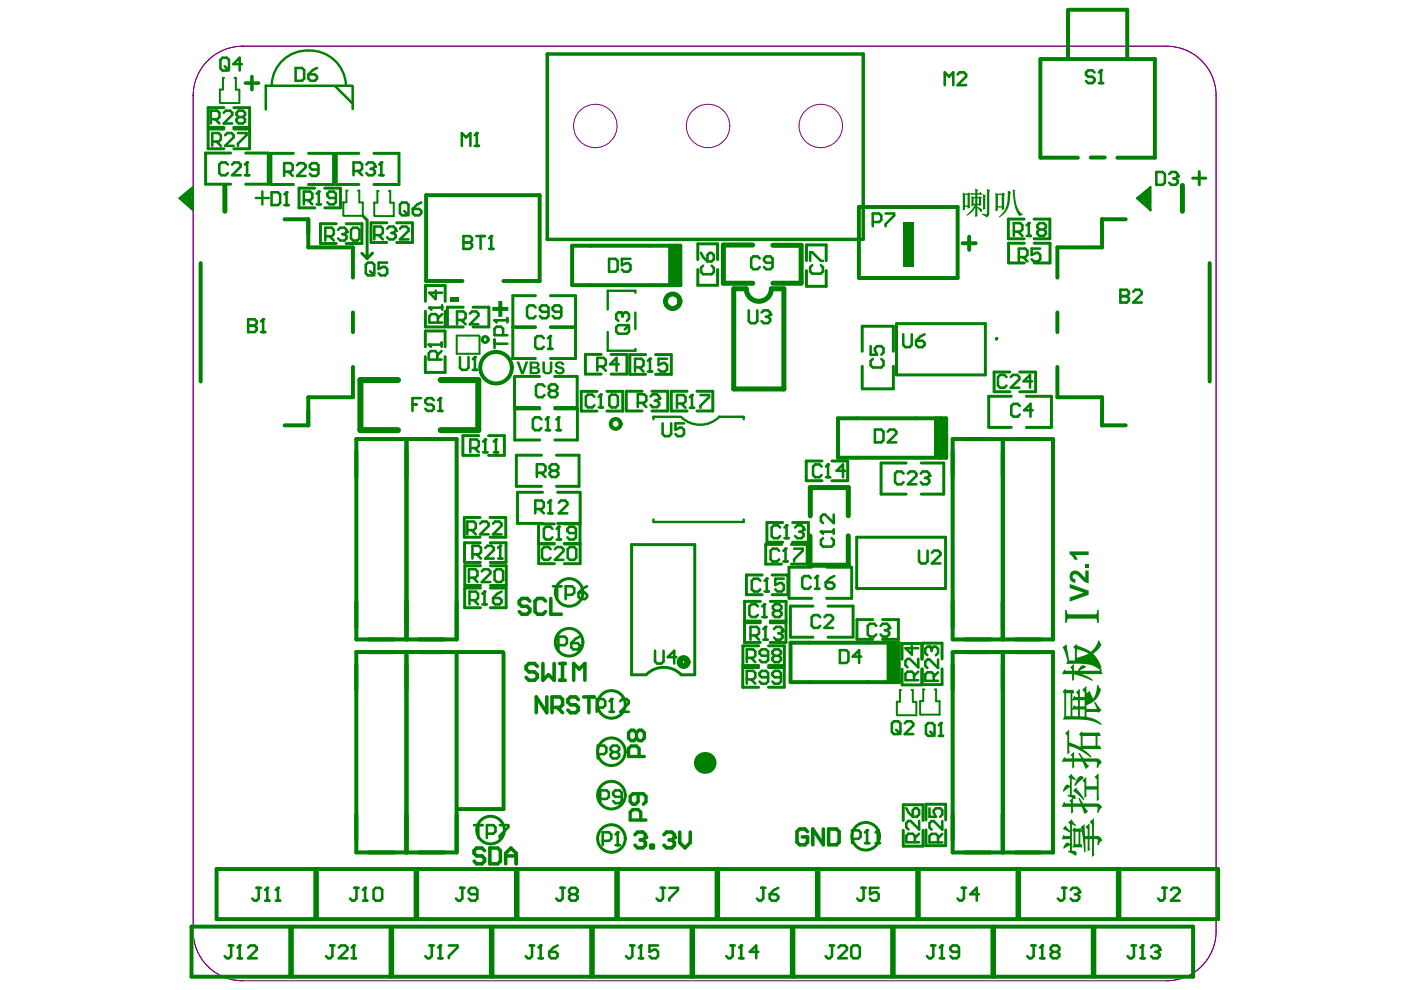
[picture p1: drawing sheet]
<svg xmlns="http://www.w3.org/2000/svg" width="297mm" height="210mm" viewBox="0 0 297 210" stroke-linecap="round" stroke-linejoin="round" font-family="sans-serif">
<g fill="none" stroke="#800080" stroke-width=".21">
<path d="M51.4 9.8a10.5 10.5 0 0 0-10.4 10.4M51.4 9.8h196a10.5 10.5 0 0 1 10.4 10.4v177.3a10.5 10.5 0 0 1-10.4 10.4h-196a10.5 10.5 0 0 1-10.4-10.4v-177.3M51.4 9.7v.1M40.8 20.2h.2"/>
<circle cx="126.2" cy="26.7" r="4.6"/>
<circle cx="150.1" cy="26.7" r="4.6"/>
<circle cx="174" cy="26.7" r="4.6"/>
</g>
<g fill="none" stroke="#008000" stroke-width=".42">
<path d="M49.7 16.5h.3v2.5h.7v2.9h-4l-.1-.2v-2.7h.7v-2.5h.2M38 42l2.9-2.4v5zM39.9 41.3l1 3.3M40 42.9l.9 1.7M40.9 41.9l-1.4 1.1M40.9 40.5l-2.2 1.8M40.9 40.1l-2.5 2M40.9 40.9l-2 1.6M40.9 42.4l-1.2 .9M40.9 42.9l-1 .6M40.9 41.4l-1.8 1.4M75.9 40.4h.3v2.5h.7v2.9h-4l-.1-.2v-2.7h.6v-2.5h.3"/>
<path d="M82.5 40.5h.2v2.5h.8v2.8h-4l-.1-.1v-2.7h.6v-2.5h.3M241 42l2.9-2.3v4.9zM242.9 41.3l1 3.3M243 42.9l.9 1.7M243.9 42l-1.4 1M243.9 40.1l-2.5 2M243.9 40.5l-2.2 1.8M243.9 40.9l-2 1.6M243.9 42.9l-.9 .6M243.9 42.4l-1.2 .9M243.9 41.4l-1.8 1.4M96.8 71.2h4.7l.2 .1v3.7h-4.9z"/>
<path d="M193.2 146.3h.3v2.5h.8v2.8h-4l-.2-.1v-2.7h.7v-2.5h.3M198.2 146.2h.3v2.5h.7v2.8h-4l-.1-.1v-2.7h.6v-2.5h.3"/>
</g>
<g fill="none" stroke="#008000" stroke-width=".63">
<path d="M47.5 22.8h-3.4v4.2h3.4M47.5 27.4h-3.4v4.1h3.4M48.9 32.5h-5.3v6.6h5.3M49.6 27.4h3.3v4.1h-3.3M49.6 22.8h3.3v4.2h-3.3M52.1 32.5h4.8v6.6h-4.8M62.2 32.5h-4.8v6.6h4.8M65.4 32.5h5.3v6.6h-5.3M66.7 39.9h-3.3v4.2h3.3M68.8 39.9h3.4v4.2h-3.4M76.1 32.5h-4.8v6.6h4.8M79.3 32.5h5.3v6.6h-5.3"/>
<path d="M71.3 47.4h-3.4v4.2h3.4M73.4 47.4h3.3v4.2h-3.3M76.7 53.7l1.1 1.1M76.9 45.8l.9 .9v8.1M79 53.7l-1.2 1.1M82 47.2h-3.3v4.2h3.3M84.1 47.2h3.4v4.2h-3.4M147.9 55v-3.3h4.2v3.3M147.9 57.1v3.4h4.2v-3.4M171 55.3v-3.4h4.2v3.4M171 57.4v3.3h4.2v-3.3M217.1 46.4h-3.3v4.2h3.3"/>
<path d="M217.2 51.6h-3.4v4.2h3.4M219.2 46.4h3.4v4.2h-3.4M219.3 51.6h3.3v4.2h-3.3M90.2 75.6v3.4h4.2v-3.4M90.2 73.5v-3.3h4.2v3.3M90.2 66v3.3h4.2v-3.3M90.2 63.9v-3.4h4.2v3.4M98.2 65.1h-3.3v4.2h3.3M100.3 65.1h3.4v4.2h-3.4M113.5 69.4h-4.8v6.6h4.8M113.5 62.7h-4.8v6.6h4.8M114.4 79.8h-5.3v6.6h5.3"/>
<path d="M116.7 69.4h5.3v6.6h-5.3M116.7 62.7h5.3v6.6h-5.3M117.6 79.8h4.8v6.6h-4.8M127.5 75.1h-3.4v4.2h3.4M129.6 75.1h3.3v4.2h-3.3M136.9 75.2h-3.4v4.2h3.4M139 75.2h3.3v4.2h-3.3M182.8 77.7v4.7h6.6v-4.7M182.8 74.5v-5.3h6.6v5.3M190.1 68.6h18.8v10.9h-18.8zM211.4 71.7l-.1 .2M214.1 78.9h-3.3v4.2h3.3"/>
<path d="M216.2 78.9h3.4v4.2h-3.4M101.5 92.4h-3.4v4.1h3.4M103.6 92.4h3.3v4.1h-3.3M114.4 86.7h-5.3v6.6h5.3M114.8 96.5h-5.3v6.6h5.3M117.6 86.7h4.8v6.6h-4.8M118 96.5h4.8v6.6h-4.8M126.6 83h-3.4v4.2h3.4M128.7 83h3.3v4.2h-3.3M136.1 83h-3.3v4.1h3.3M138.2 83h3.4v4.1h-3.4M145.7 83h-3.4v4.1h3.4"/>
<path d="M147.8 83h3.3v4.1h-3.3M174.3 97.7h-3.4v4.2h3.4M176.4 97.7h3.3v4.2h-3.3M192.1 98.2h-5.3v6.6h5.3M195.3 98.2h4.8v6.6h-4.8M214.4 84h-4.8v6.6h4.8M217.6 84h5.3v6.6h-5.3M101.8 109.7h-3.4v4.2h3.4M101.8 115.1h-3.3v4.2h3.3M101.9 120h-3.4v4.1h3.4M103.9 109.7h3.3v4.2h-3.3M103.9 115.1h3.4v4.2h-3.4"/>
<path d="M104 120h3.3v4.1h-3.3M115 104.4h-5.3v6.6h5.3M117.5 111.1h-3.3v4.2h3.3M117.6 115.3h-3.4v4.2h3.4M118.2 104.4h4.8v6.6h-4.8M119.6 111.1h3.4v4.2h-3.4M119.6 115.3h3.4v4.2h-3.4M165.7 115.4h-3.4v4.2h3.4M166 110.8h-3.4v4.2h3.4M167.8 115.4h3.3v4.2h-3.3M168 110.8h3.4v4.2h-3.4M181.6 113.9h18.9v10.9h-18.9z"/>
<path d="M101.9 124.7h-3.4v4.2h3.4M104 124.7h3.3v4.2h-3.3M160.9 136.9h-3.4v4.2h3.4M161.2 132h-3.3v4.2h3.3M161.2 127.5h-3.3v4.2h3.3M161.6 121.9h-3.3v4.2h3.3M163 136.9h3.3v4.2h-3.3M163.3 132h3.3v4.2h-3.3M163.3 127.5h3.4v4.2h-3.4M163.7 121.9h3.3v4.2h-3.3M172.1 120.3h-4.8v6.6h4.8M172.4 128.5h-4.8v6.6h4.8"/>
<path d="M175.3 120.3h5.3v6.6h-5.3M175.6 128.5h5.3v6.6h-5.3M185 131.4h-3.3v4.2h3.3M187.1 131.4h3.4v4.2h-3.4M191.3 139.8v-3.4h4.1v3.4M195.5 139.7v-3.3h4.2v3.3M137 143.1h-3.1v-27.6h13.4v27.6h-2.9M160.8 141.5h-3.3v4.2h3.3M162.9 141.5h3.4v4.2h-3.4M191.3 141.9v3.3h4.1v-3.3M195.5 141.8v3.3h4.2v-3.3M191.5 176.1v3.3h4.2v-3.3"/>
<path d="M191.5 174v-3.4h4.2v3.4M196.3 173.9v-3.4h4.2v3.4M196.3 176v3.3h4.2v-3.3"/>
</g>
<g fill="none" stroke="#008000" stroke-width=".84">
<path d="M220.6 12.5v20.9M220.6 12.5h24.3v20.9h-8M226.4 2.1v10.4M226.6 2.1h12.4M239 2.1v10.4M220.6 33.4h7.9M231.3 33.4h2.9M60.3 46.5h5.1v5.9h9.4v6.5M98.1 59.6h-7.8v-18.2h24.1v18.2h-7.7M142.1 52.1v8.3M142.6 52.7v7.6M143 52.1l.1 8.4"/>
<path d="M143.6 52.5v7.6M182.1 58.9v-15h20.9v15h-20.9M238.7 46.5h-5v5.9h-9.5v6.5M74.8 66.2v4.2M74.8 77.8v6.4h-9.4v6h-5.1M121.3 60.5v-8.4h22.9v8.4h-22.9M224.2 66.2v4.2M224.2 77.8v6.4h9.5v6h5M177.7 88.7h22.9v8.3l-22.9 .1zM198.4 88.7v8.3M199 89.3v7.6M199.4 88.7v8.4"/>
<path d="M200 89.1v7.6M96.8 138.2h9.9M106.8 138.4v33.1M188.4 136.3v8.2M188.9 136.8v7.7M189.3 136.3l.1 8.3M189.9 136.7v7.6M167.6 144.6v-8.3h23l-.1 8.3h-22.9M96.9 171.5h9.8M40.6 196.5h20.9v10.6h-20.9zM45.9 184.3h21v10.6h-21zM61.9 196.5h20.9v10.6h-20.9z"/>
<path d="M67.2 184.3h20.9v10.6h-20.9zM83.1 196.5h21v10.6h-21zM88.5 184.3h20.9v10.6h-20.9zM104.4 196.5h20.9v10.6h-20.9zM109.7 184.3h21v10.6h-21zM125.7 196.5h20.9v10.6h-20.9zM131 184.3h20.9v10.6h-20.9zM146.9 196.5h21v10.6h-21zM152.3 184.3h20.9v10.6h-20.9zM168.2 196.5h21v10.6h-21zM173.5 184.3h21v10.6h-21zM189.5 196.5h20.9v10.6h-20.9z"/>
<path d="M194.8 184.3h20.9v10.6h-20.9zM210.8 196.5h20.9v10.6h-20.9zM216.1 184.3h20.9v10.6h-20.9zM232 196.5h21v10.6h-21zM237.3 184.3h21v10.6h-21z"/>
</g>
<path d="M128.8 70.4v4h5.9v-.4M134.7 66.3v3.5M134.7 62.1v-.4h-5.9v3.9M144.3 88.4h-5.8v.5M152.5 88.4h5.2v.5M138.5 110.1v.6h19.2v-.6" fill="none" stroke="#008000" stroke-width=".5"/>
<path d="M42.5 55.8v25.1M256.5 55.8v25.1M75.6 93.1h21.2v42.5h-21.2zM86.2 93.1v42.5M202 93.1h21.3v42.5h-21.3zM212.6 93.1v42.5M86.2 138.2v42.5M96.8 138.2h-21.3v42.5h21.3v-42.4M202 138.3h21.3v42.4h-21.3zM212.6 138.3v42.4" fill="none" stroke="#008000" stroke-width=".85"/>
<path d="M47.7 39.3v5.5M250.7 39.3v5.5M159.6 51.9h-6.2v8.2h6.2M163.8 52h6.1v8.1h-6M158.2 61.2h-2.6v21.3h10.6v-21.3h-2.7M179.9 109.4v-6h-8.1v6M179.9 113.6v6.2h-8.2v-6.2" fill="none" stroke="#008000" stroke-width="1.1"/>
<path d="M71.1 18.3l3.6 3.6M74.7 18.2h-18.3v5M74.8 18.3v4.8" fill="none" stroke="#008000" stroke-width=".54"/>
<path d="M84.4 80.6h-8v10.6h8M93.4 80.6h8v10.6h-8" fill="none" stroke="#008000" stroke-width="1.3"/>
<path d="M116 50.8h67M183 50.7v-39.2h-67v39.3" fill="none" stroke="#008000" stroke-width=".73"/>
<path d="M191.5 47.1h2.3v9.5h-2.3z" fill-rule="evenodd" fill="#008000"/>
<path d="M57.6 40.8h1.3l.5 .4v1.8l-.5 .5h-1.3zM60.3 43.5h.9M60.8 40.8v2.7" fill="none" stroke="#008000" stroke-width=".55"/>
<circle cx="60.8" cy="40.8" r=".27" fill="#008000"/>
<path d="M60.8 40.8l-.5 .4M64.4 42.4h1.4l.4-.4v-.9l-.4-.5h-1.4v2.7M65.3 42.4l.9 .9M67.1 43.3h.9M67.6 40.6v2.7" fill="none" stroke="#008000" stroke-width=".55"/>
<circle cx="67.6" cy="40.6" r=".27" fill="#008000"/>
<path d="M67.6 40.6l-.5 .5M71.2 42h-1.3l-.5-.5v-.4l.5-.5h.9l.4 .5v1.8l-.4 .4h-.9l-.5-.4" fill="none" stroke="#008000" stroke-width=".55"/>
<path d="M95.5 63.1h1.8v1h-1.8z" fill="#008000"/>
<path d="M98.3 50.1v2.7h1.3l.5-.5v-.4l-.5-.5h-1.3" fill="none" stroke="#008000" stroke-width=".55"/>
<circle cx="98.3" cy="51.4" r=".27" fill="#008000"/>
<path d="M98.3 50.1h1.3l.5 .4v.5l-.5 .4h-1.3M101 50.1h1.8M101.9 50.1v2.7M103.7 52.8h.9M104.2 50.1v2.7" fill="none" stroke="#008000" stroke-width=".55"/>
<circle cx="104.2" cy="50.1" r=".27" fill="#008000"/>
<path d="M104.2 50.1l-.5 .4M117.1 112.1l-.4-.4h-.9l-.5 .4v1.8l.5 .5h.9l.4-.5M118 114.4h.9M118.5 111.7v2.7" fill="none" stroke="#008000" stroke-width=".55"/>
<circle cx="118.5" cy="111.7" r=".27" fill="#008000"/>
<path d="M158.8 65.8v2.3l.4 .4h.9l.5-.4v-2.3M161.5 66.3l.4-.5h.9l.5 .5v.4M118.5 111.7l-.5 .4M122.1 113h-1.3l-.5-.4v-.5l.5-.4h.9l.4 .4v1.8l-.4 .5h-.9l-.5-.5" fill="none" stroke="#008000" stroke-width=".55"/>
<path d="M135.3 168.3v1.7l-.6 .5h-.5l-.6-.5v-1.1l.6-.6h2.2l.6 .6v1.1l-.6 .5M135.8 173.9v-1.7l-.5-.6h-1.1l-.6 .6v1.7h3.4" fill="none" stroke="#008000" stroke-width=".71"/>
<circle cx="163.3" cy="66.7" r=".27" fill="#008000"/>
<path d="M200.3 18.1v-2.8l.9 .9 .9-.9v2.8M203 15.8l.5-.5h.9l.4 .5v.4l-1.8 1.9h1.8M91 65.2h2.7M92.8 68.4v-1.4l-.4-.4h-.9l-.5 .4v1.4h2.7M93.7 66.6l-.9 .9M93.7 64.8v.9M162.4 67.2h.4M162.8 67.2l.5 .4v.5l-.5 .4h-.9l-.4-.4M163.3 66.7l-.5 .5M185.5 91.1h1.4l.4 .4v1.8l-.4 .5h-1.4zM188.2 91.5l.5-.4h.9l.4 .4v.5l-1.8 1.8h1.8" fill="none" stroke="#008000" stroke-width=".55"/>
<path d="M204.1 51.6h2.8M205.5 50.2v2.8" fill="none" stroke="#008000" stroke-width=".84"/>
<circle cx="91" cy="65.2" r=".27" fill="#008000"/>
<path d="M90.9 73.1h2.7M91 65.2l.5 .5M92.4 61.6v1.8l-1.4-1.3h2.7M92.7 76.2v-1.3l-.4-.5h-.9l-.5 .5v1.3h2.7M93.6 74.4l-.9 .9M93.6 72.6v.9" fill="none" stroke="#008000" stroke-width=".55"/>
<circle cx="90.9" cy="73.1" r=".27" fill="#008000"/>
<path d="M161.1 54.8l-.5-.4h-.9l-.4 .4v1.8l.4 .5h.9l.5-.5M163.8 55.7h-1.4l-.4-.4v-.5l.4-.4h.9l.5 .4v1.8l-.5 .5h-.9l-.4-.5M90.9 73.1l.5 .4M185.8 132.7l-.5-.4h-.9l-.4 .4v1.8l.4 .5h.9l.5-.5M186.7 132.7l.5-.4h.9l.4 .4v.5" fill="none" stroke="#008000" stroke-width=".55"/>
<path d="M134.9 155.4l-.5-.6h-.6l-.5 .6v1.1l.5 .6h.6l.5-.6M134.9 155.4l.6-.6h.6l.5 .6v1.1l-.5 .6h-.6l-.6-.6M134.9 155.4v1.1M135.5 160.4v-1.7l-.6-.5h-1.1l-.5 .5v1.7h3.3" fill="none" stroke="#008000" stroke-width=".71"/>
<circle cx="188.5" cy="133.2" r=".27" fill="#008000"/>
<g fill="none" stroke="#008000" stroke-width=".55">
<path d="M185 47.1h1.4l.5-.5v-.9l-.5-.4h-1.4v2.7M187.8 45.3h1.8v.4l-1.8 1.8v.5M184.6 73.4v1.8h1.4l-.5-.9v-.5l.5-.4h.9l.4 .4v.9l-.4 .5M185 76.1l-.4 .5v.9l.4 .4h1.9l.4-.4v-.9l-.4-.5M187.6 133.6h.5M188.1 133.6l.4 .5v.4l-.4 .5h-.9l-.5-.5M188.5 133.2l-.4 .4M197.1 137.1h-.5l-.4 .5v.9l.4 .4M198.9 139.8v1.8l-1.8-1.8h-.5l-.4 .5v.9l.4 .4M198 144.4v-1.4l-.5-.5h-.9l-.4 .5v1.4h2.7M198.9 142.5l-.9 .9M192.2 171.3l.4 .9 .9 1"/>
<path d="M193.5 171.8l.5-.5h.4l.5 .5v.9l-.5 .5h-.9zM194 178.6v-1.4l-.5-.4h-.9l-.4 .4v1.4h2.7M194.9 174.1v1.8l-1.8-1.8h-.5l-.4 .4v.9l.4 .5M194.9 176.8l-.9 .9"/>
</g>
<circle cx="197.1" cy="137.1" r=".27" fill="#008000"/>
<path d="M245.2 36.5h1.3l.5 .4v1.8l-.5 .5h-1.3zM247.9 36.9l.4-.4h.9l.5 .4v.5M193.3 137v1.8l-1.3-1.4h2.7M194.7 139.7v1.8l-1.8-1.8h-.5l-.4 .4v1l.4 .4M197.1 137.1l.4 .5M197.5 137.6v.4M197.5 137.6l.5-.5h.4l.5 .5v.9l-.5 .4M193.8 144.2v-1.3l-.5-.5h-.9l-.4 .5v1.3h2.7M194.7 142.4l-.9 .9" fill="none" stroke="#008000" stroke-width=".55"/>
<circle cx="249.7" cy="37.4" r=".27" fill="#008000"/>
<path d="M248.8 37.8h.4M249.2 37.8l.5 .5v.4l-.5 .5h-.9l-.4-.5M249.7 37.4l-.5 .4" fill="none" stroke="#008000" stroke-width=".55"/>
<path d="M252.9 37.8h2.8M254.3 36.4v2.8" fill="none" stroke="#008000" stroke-width=".63"/>
<g fill="#008000">
<path d="M226.8 123.8l4 1.4v.9l-4 1.5v-.9l3-1-3-1z"/>
<path d="M227.1 121.3a1.69 1.69 0 0 1 2.5 .7l.5 .5v-1.5h.7v2.7l-.8-.3-1.9-1.6a.54 .54 0 0 0-.7 .4 .54 .54 0 0 0 .6 .6v.8l-.7-.2-.3-.4-.2-.8z"/>
<path d="M230 119.5h.8v.8h-.8z"/>
<path d="M226.8 116.9h4v.8h-2.9l.6 1h-.7l-.4-.7-.6-.5z"/>
</g>
<path d="M75.1 188.2h.9M75.6 188.2v2.3l-.5 .5h-.4l-.5-.5M76.9 191h1M77.4 188.2v2.8" fill="none" stroke="#008000" stroke-width=".55"/>
<circle cx="77.4" cy="188.2" r=".27" fill="#008000"/>
<path d="M54.4 188.2h.9M54.9 188.2v2.3l-.5 .5h-.5l-.4-.5M56.2 191h.9M56.7 188.2v2.8M77.4 188.2l-.5 .5M79.2 188.7l.5-.5h.9l.4 .5v1.8l-.4 .5h-.9l-.5-.5z" fill="none" stroke="#008000" stroke-width=".55"/>
<circle cx="56.7" cy="188.2" r=".27" fill="#008000"/>
<path d="M56.7 188.2l-.5 .5M58.5 191h.9M58.9 188.2v2.8" fill="none" stroke="#008000" stroke-width=".55"/>
<circle cx="58.9" cy="188.2" r=".27" fill="#008000"/>
<path d="M52.6 67.7v2.7h1.4l.4-.4v-.5l-.4-.4h-1.4M58.9 188.2l-.4 .5" fill="none" stroke="#008000" stroke-width=".55"/>
<circle cx="52.6" cy="69.1" r=".27" fill="#008000"/>
<path d="M52.6 67.7h1.4l.4 .4v.5l-.4 .5h-1.4M55.3 70.4h.9M55.8 67.7v2.7" fill="none" stroke="#008000" stroke-width=".55"/>
<circle cx="55.8" cy="67.7" r=".27" fill="#008000"/>
<path d="M69 50.1h1.3l.5-.5v-.9l-.5-.4h-1.3v2.7M69.9 50.1l.9 .9M71.7 48.7l.4-.4h.9l.5 .4v.5M55.8 67.7l-.5 .4" fill="none" stroke="#008000" stroke-width=".55"/>
<circle cx="73.5" cy="49.2" r=".27" fill="#008000"/>
<path d="M60.3 36.4h1.3l.5-.5v-.9l-.5-.4h-1.3v2.7M61.2 36.4l.9 .9M63 35l.4-.4h.9l.5 .4v.5l-1.8 1.8h1.8M67.5 35.9h-1.4l-.4-.4v-.5l.4-.4h1l.4 .4v1.9l-.4 .4h-1l-.4-.4M75 36.3h1.3l.5-.5v-.9l-.5-.5h-1.3v2.8M75.9 36.3l.9 .9M77.7 34.9l.4-.5h.9l.5 .5v.4M72.6 49.6h.4M73 49.6l.5 .5v.4l-.5 .5h-.9l-.4-.5M73.5 49.2l-.5 .4M74.4 48.7l.5-.4h.9l.4 .4v1.8l-.4 .5h-.9l-.5-.5z" fill="none" stroke="#008000" stroke-width=".55"/>
<path d="M54.2 42h2.8M55.6 40.6v2.8" fill="none" stroke="#008000" stroke-width=".5"/>
<circle cx="79.5" cy="35.3" r=".27" fill="#008000"/>
<path d="M78.6 35.8h.4M79 35.8l.5 .5v.4l-.5 .5h-.9l-.4-.5M79.5 35.3l-.5 .5M80.4 37.2h.9M80.8 34.4v2.8" fill="none" stroke="#008000" stroke-width=".55"/>
<circle cx="80.8" cy="34.4" r=".27" fill="#008000"/>
<path d="M62.7 14.4h1.3l.5 .5v1.8l-.5 .4h-1.3zM65.4 15.8h1.4l.4 .4v.5l-.4 .4h-.9l-.5-.4zM67.2 14.4l-.9 .5-.9 .9M80.8 34.4l-.4 .5M99.5 127.2h1.4l.5-.4v-.9l-.5-.5h-1.4v2.8M100.5 127.2l.9 1M102.3 128.2h.9M102.7 125.4v2.8M97.6 188.2h.9M98 188.2v2.3l-.4 .5h-.5l-.4-.5M101.2 189.6h-1.4l-.4-.5v-.4l.4-.5h.9l.5 .5v1.8l-.5 .5h-.9l-.4-.5" fill="none" stroke="#008000" stroke-width=".55"/>
<path d="M52 17.6h2.8M53.4 16.2v2.8" fill="none" stroke="#008000" stroke-width=".76"/>
<circle cx="102.7" cy="125.4" r=".27" fill="#008000"/>
<path d="M99.7 95h1.4l.4-.5v-.9l-.4-.4h-1.4v2.7M100.6 95l.9 .9M102.4 95.9h.9M102.9 93.2v2.7M99.1 112.4h1.3l.5-.5v-.9l-.5-.4h-1.3v2.7M100 112.4l.9 .9M101.8 111l.5-.4h.9l.4 .4v.5l-1.8 1.8h1.8M104.5 111l.5-.4h.9l.4 .4v.5l-1.8 1.8h1.8M102.7 125.4l-.4 .5M104.5 126.8h1.4l.5 .4v.5l-.5 .5h-.9l-.5-.5zM106.4 125.4l-1 .5-.9 .9" fill="none" stroke="#008000" stroke-width=".55"/>
<circle cx="102.9" cy="93.2" r=".27" fill="#008000"/>
<path d="M102.9 93.2l-.5 .4M104.7 95.9h.9M105.1 93.2v2.7" fill="none" stroke="#008000" stroke-width=".55"/>
<circle cx="105.1" cy="93.2" r=".27" fill="#008000"/>
<path d="M87.5 85.8h.9M89.3 84.4h-1.8v2.7M92 84.9l-.5-.5h-.9l-.4 .5v.4l.4 .5h.9l.5 .4v.5l-.5 .4h-.9l-.4-.4M92.9 87.1h.9M93.3 84.4v2.7M105.1 93.2l-.4 .4" fill="none" stroke="#008000" stroke-width=".55"/>
<circle cx="93.3" cy="84.4" r=".27" fill="#008000"/>
<path d="M97.5 75.7v2.3l.5 .4h.9l.4-.4v-2.3M100.2 78.4h.9M100.7 75.7v2.7M93.3 84.4l-.4 .5" fill="none" stroke="#008000" stroke-width=".55"/>
<circle cx="100.7" cy="75.7" r=".27" fill="#008000"/>
<path d="M96.9 67.9h1.4l.4-.5v-.9l-.4-.5h-1.4v2.8M97.8 67.9l.9 .9M99.6 66.5l.5-.5h.9l.4 .5v.4l-1.8 1.9h1.8M100.7 75.7l-.5 .5M140.1 188.2h.9M140.6 188.2v2.3l-.5 .5h-.4l-.5-.5M141.9 188.2h1.8v.5l-1.8 1.8v.5" fill="none" stroke="#008000" stroke-width=".55"/>
<path d="M134.6 177l.6-.6h1.1l.6 .6v.5" fill="none" stroke="#008000" stroke-width=".76"/>
<circle cx="136.9" cy="177.5" r=".38" fill="#008000"/>
<path d="M135.7 178.1h.6M136.3 178.1l.6 .5v.6l-.6 .6h-1.1l-.6-.6M136.9 177.5l-.6 .6M138 179.2h.5v.6h-.5zM140.8 177l.5-.6h1.1l.6 .6v.5" fill="none" stroke="#008000" stroke-width=".76"/>
<circle cx="143" cy="177.5" r=".38" fill="#008000"/>
<path d="M141.9 178.1h.5M142.4 178.1l.6 .5v.6l-.6 .6h-1.1l-.5-.6M143 177.5l-.6 .6M144.1 176.4v2.2l1.1 1.2 1.1-1.2v-2.2" fill="none" stroke="#008000" stroke-width=".76"/>
<path d="M127.8 178.3h1.4l.4-.5v-.9l-.4-.4h-1.4v2.7M130.5 179.2h.9M131 176.5v2.7" fill="none" stroke="#008000" stroke-width=".55"/>
<circle cx="131" cy="176.5" r=".27" fill="#008000"/>
<path d="M126 84.1l-.4-.4h-.9l-.5 .4v1.8l.5 .5h.9l.4-.5M126.9 86.4h.9M127.4 83.7v2.7M127.3 169.4h1.3l.5-.5v-.9l-.5-.4h-1.3v2.7M131 176.5l-.5 .4M131.8 168.9h-1.3l-.5-.4v-.5l.5-.4h.9l.4 .4v1.8l-.4 .5h-.9l-.5-.5" fill="none" stroke="#008000" stroke-width=".55"/>
<circle cx="127.4" cy="83.7" r=".27" fill="#008000"/>
<path d="M127.4 83.7l-.5 .4M129.2 84.1l.4-.4h1l.4 .4v1.8l-.4 .5h-1l-.4-.5zM135.2 85.4h1.4l.4-.4v-.9l-.4-.5h-1.4v2.7M136.1 85.4l.9 .9M137.9 84.1l.5-.5h.9l.5 .5v.4" fill="none" stroke="#008000" stroke-width=".55"/>
<circle cx="139.8" cy="84.5" r=".27" fill="#008000"/>
<path d="M138.8 85h.5M139.3 85l.5 .4v.5l-.5 .4h-.9l-.5-.4M139.8 84.5l-.5 .5M143.5 85.6h1.4l.4-.5v-.9l-.4-.4h-1.4v2.7M144.4 85.6l.9 .9M146.3 86.5h.9M146.7 83.8v2.7" fill="none" stroke="#008000" stroke-width=".55"/>
<circle cx="146.7" cy="83.8" r=".27" fill="#008000"/>
<path d="M126.6 77.7h1.4l.5-.5v-.9l-.5-.4h-1.4v2.7M127.6 77.7l.9 .9M131.2 77.2h-1.8l1.3-1.3v2.7M134.6 77.9h1.4l.4-.5v-.9l-.4-.4h-1.4v2.7M135.5 77.9l.9 .9M137.4 78.8h.9M137.8 76.1v2.7M146.7 83.8l-.4 .4M148.5 83.8h1.8v.4l-1.8 1.8v.5" fill="none" stroke="#008000" stroke-width=".55"/>
<circle cx="137.8" cy="76.1" r=".27" fill="#008000"/>
<path d="M131.1 68.9h1.8l.5 .5v.9l-.5 .5h-1.8l-.5-.5v-.9zM131.6 66.2h-.5l-.5 .5v.9l.5 .4M133.4 68.9l-.9 .9M137.8 76.1l-.4 .4M141.4 76.1h-1.8v1.3l.9-.4h.5l.4 .4v.9l-.4 .5h-.9l-.5-.5" fill="none" stroke="#008000" stroke-width=".55"/>
<circle cx="131.6" cy="66.2" r=".27" fill="#008000"/>
<g fill="none" stroke="#008000" stroke-width=".55">
<path d="M131.6 66.2l.4 .5M132 66.7v.4M132 66.7l.5-.5h.4l.5 .5v.9l-.5 .4M159.1 134.7h1.4l.4-.4v-.9l-.4-.5h-1.4v2.7M160 134.7l.9 .9M161.8 135.6h.9M162.3 132.9v2.7M158.3 144.1h1.4l.4-.5v-.9l-.4-.5h-1.4v2.8M159.2 144.1l.9 .9M162.9 143.6h-1.4l-.5-.5v-.4l.5-.5h.9l.5 .5v1.8l-.5 .5h-.9l-.5-.5M165.6 143.6h-1.4l-.4-.5v-.4l.4-.5h.9l.5 .5v1.8l-.5 .5h-.9l-.4-.5M161.4 188.2h.9"/>
<path d="M161.8 188.2v2.3l-.4 .5h-.5l-.4-.5M163.2 189.6h1.4l.4 .5v.4l-.4 .5h-1l-.4-.5zM165 188.2l-.9 .5-.9 .9"/>
</g>
<path d="M171.2 176.3l-.5-.5h-1.2l-.5 .5v2.3l.5 .5h1.2l.5-.5v-1.2h-1.1M174.6 175.8v3.3l-2.3-3.3v3.3M175.7 175.8h1.7l.5 .5v2.3l-.5 .5h-1.7z" fill="none" stroke="#008000" stroke-width=".76"/>
<circle cx="162.3" cy="132.9" r=".27" fill="#008000"/>
<path d="M162.3 132.9l-.5 .5M164.1 133.4l.5-.5h.9l.4 .5v.4" fill="none" stroke="#008000" stroke-width=".55"/>
<circle cx="165.9" cy="133.8" r=".27" fill="#008000"/>
<path d="M160.7 128.6l-.5-.5h-.9l-.4 .5v1.8l.4 .4h.9l.5-.4M161.6 130.8h.9M162.1 128.1v2.7M165 134.3h.5M165.5 134.3l.4 .4v.5l-.4 .4h-.9l-.5-.4M165.9 133.8l-.4 .5" fill="none" stroke="#008000" stroke-width=".55"/>
<circle cx="162.1" cy="128.1" r=".27" fill="#008000"/>
<path d="M165.2 116.8l-.5-.5h-.9l-.4 .5v1.8l.4 .5h.9l.5-.5M166.1 119.1h.9M166.6 116.3v2.8M162.1 128.1l-.5 .5M164.3 129.5l-.4-.5v-.4l.4-.5h.9l.5 .5v.4l-.5 .5M164.3 129.5l-.4 .4v.5l.4 .4h.9l.5-.4v-.5l-.5-.4M164.3 129.5h.9" fill="none" stroke="#008000" stroke-width=".55"/>
<circle cx="166.6" cy="116.3" r=".27" fill="#008000"/>
<path d="M165.4 111.8l-.4-.4h-1l-.4 .4v1.9l.4 .4h1l.4-.4M166.3 114.1h.9M166.6 116.3l-.5 .5M166.8 111.4v2.7M168.4 116.3h1.8v.5l-1.8 1.8v.5" fill="none" stroke="#008000" stroke-width=".55"/>
<circle cx="166.8" cy="111.4" r=".27" fill="#008000"/>
<path d="M166.8 111.4l-.5 .4M168.6 111.8l.4-.4h.9l.5 .4v.5" fill="none" stroke="#008000" stroke-width=".55"/>
<circle cx="170.4" cy="112.3" r=".27" fill="#008000"/>
<path d="M169.5 112.7h.4M169.9 112.7l.5 .5v.5l-.5 .4h-.9l-.4-.4M170.4 112.3l-.5 .4M196.3 153.8l.5-.5h.9l.4 .5v1.8l-.4 .4h-.9l-.5-.4zM197.2 155.1l.9 .9M199 156h.9M199.5 153.3v2.7M203.9 188.2h.9M204.4 188.2v2.3l-.5 .5h-.4l-.5-.5M207.5 189.6h-1.8l1.4-1.4v2.8" fill="none" stroke="#008000" stroke-width=".55"/>
<circle cx="199.5" cy="153.3" r=".27" fill="#008000"/>
<path d="M191.6 100.4l-.5-.4h-.9l-.4 .4v1.8l.4 .5h.9l.5-.5M192.5 100.4l.4-.4h.9l.5 .4v.5l-1.8 1.8h1.8M194.9 116.7v2.3l.4 .5h.9l.5-.5v-2.3M195.2 100.4l.5-.4h.9l.4 .4v.5M197.6 117.2l.4-.5h.9l.5 .5v.5l-1.8 1.8h1.8M189.1 153.4l.4-.5h1l.4 .5v1.8l-.4 .4h-1l-.4-.4zM190 154.7l.9 .9M191.8 153.4l.5-.5h.9l.4 .5v.4l-1.8 1.8h1.8M199.5 153.3l-.5 .5" fill="none" stroke="#008000" stroke-width=".55"/>
<circle cx="197" cy="100.9" r=".27" fill="#008000"/>
<path d="M216.2 86.1l-.4-.5h-.9l-.5 .5v1.8l.5 .4h.9l.4-.4M218.9 87h-1.8l1.4-1.4v2.7M196.1 101.3h.5M196.6 101.3l.4 .5v.4l-.4 .5h-.9l-.5-.5M197 100.9l-.4 .4" fill="none" stroke="#008000" stroke-width=".55"/>
<g fill="#008000">
<path d="M205.7 41h1.1l-.1-1 .7 .3-.2 .2v.5h.4l.3-.3 .5 .6h-1.2v.5h.4l.2-.2 .4 .3-.2 .2v1.4l-.4 .2v-.2h-.4v.3a.87 .87 0 0 1 1 1 .3 .3 0 0 1-.4 .1 .3 .3 0 0 1-.2-.3l-.4-.6v1.8l-.5 .2 .1-2.1-.8 1.1-1 .8-.1-.2 .9-.9 .8-1.2-.7 .3v-2.3l.9 .3v-.5h-.8zM206.4 42.1v1.1h.4v-1.1zM207.2 42.1v1.1h.4v-1.1zM208.4 41.2l.7 .3-.2 .2v2.6l-.5 .2zM209.2 40l.8 .4-.3 .2v4.7a.88 .88 0 0 1-.6 .8l-.2-.3-.7-.2v-.3l.9 .1 .2-.2zM204.1 40.8l.5 .2h.5l.3-.2 .4 .4-.2 .1v2.8l-.5 .1v-.4h-.5v.6l-.5 .2zM204.6 41.3v2.3h.5v-2.3z"/>
<path d="M211.1 40.9l.4 .2h.9l.3-.3 .4 .4-.2 .2v3l-.5 .2v-.6h-.8v.6l-.5 .2zM211.6 41.3v2.4h.8v-2.4zM213.7 40.4l.7 .3-.2 .2-.1 1.9a4.2 4.2 0 0 1-2.2 3.3l-.1-.2 1-1 .6-1.1 .2-1.6zM214.7 40.2l.6 .2-.2 .3 .5 3a2.94 2.94 0 0 0 1.3 1.8l-.1 .2-.6 .1-.8-1.2-.4-1.8z"/>
</g>
<path d="M225.2 188.2h.9M225.6 188.2v2.3l-.4 .5h-.5l-.4-.5M227 188.7l.5-.5h.9l.4 .5v.4M246.5 188.2h.9M246.9 188.2v2.3l-.4 .5h-.5l-.5-.5M248.3 188.7l.4-.5h.9l.5 .5v.4l-1.8 1.9h1.8" fill="none" stroke="#008000" stroke-width=".55"/>
<circle cx="228.8" cy="189.1" r=".27" fill="#008000"/>
<path d="M232.1 15.4l-.5-.5h-.9l-.4 .5v.4l.4 .5h.9l.5 .4v.5l-.5 .4h-.9l-.4-.4M233 17.6h.9M233.4 14.9v2.7M227.9 189.6h.5M228.4 189.6l.4 .5v.4l-.4 .5h-.9l-.5-.5M228.8 189.1l-.4 .5" fill="none" stroke="#008000" stroke-width=".55"/>
<circle cx="233.4" cy="14.9" r=".27" fill="#008000"/>
<path d="M233.4 14.9l-.4 .5M70 200.5h.9M70.5 200.5v2.2l-.5 .5h-.4l-.5-.5M71.8 200.9l.5-.4h.9l.5 .4v.5l-1.9 1.8h1.9M74.6 203.2h.9M75 200.5v2.7" fill="none" stroke="#008000" stroke-width=".55"/>
<circle cx="75" cy="200.5" r=".27" fill="#008000"/>
<path d="M77.6 56.1l.4-.4h.9l.5 .4v1.8l-.5 .5h-.9l-.4-.5zM78.5 57.5l.9 .9M82.1 55.7h-1.8v1.3l.9-.4h.4l.5 .4v.9l-.5 .5h-.9l-.4-.5M75 200.5l-.4 .4M91.1 200.5h.9M91.5 200.5v2.2l-.4 .5h-.5l-.4-.5M92.9 203.2h.9M93.4 200.5v2.7" fill="none" stroke="#008000" stroke-width=".55"/>
<circle cx="93.4" cy="200.5" r=".27" fill="#008000"/>
<g fill="none" stroke="#008000" stroke-width=".55">
<path d="M100.2 117.5h1.3l.5-.4v-.9l-.5-.5h-1.3v2.7M101.1 117.5l.9 .9M102.9 116.2l.4-.5h.9l.5 .5v.4l-1.8 1.8h1.8M105.6 118.4h.9M106.1 115.7v2.7M99.4 122.5h1.4l.4-.5v-.9l-.4-.4h-1.4v2.7M100.3 122.5l.9 .9M102.1 121.1l.5-.4h.9l.5 .4v.5l-1.9 1.8h1.9M105.3 120.7h.9l.5 .4v1.8l-.5 .5h-.9l-.4-.5v-1.8zM100.5 174.9h1.8M101.4 174.9v2.8M103.2 176.8h1.4l.4-.5v-.9l-.4-.5h-1.4v2.8"/>
<path d="M106 174.9h1.8v.5l-1.8 1.8v.5M93.4 200.5l-.5 .4M95.2 200.5h1.8v.4l-1.8 1.8v.5"/>
</g>
<path d="M103.9 179.8h1.6l.6 .6v2.2l-.6 .5h-1.6zM102.7 180.4l-.5-.6h-1.1l-.6 .6v.5l.6 .6h1.1l.5 .5v.6l-.5 .5h-1.1l-.6-.5M107.2 181.5h2.2M107.2 183.1v-2.2l1.1-1.1 1.1 1.1v2.2" fill="none" stroke="#008000" stroke-width=".76"/>
<circle cx="106.1" cy="115.7" r=".27" fill="#008000"/>
<path d="M106.1 115.7l-.5 .5" fill="none" stroke="#008000" stroke-width=".55"/>
<path d="M104.4 65.1h1.3v-1.3h.8v1.3h1.3v.8h-1.3v1.3h-.8v-1.3h-1.3z" fill="#008000"/>
<path d="M115.3 71.7l-.5-.4h-.9l-.4 .4v1.8l.4 .5h.9l.5-.5M116.2 74h.9M116.6 71.3v2.7" fill="none" stroke="#008000" stroke-width=".55"/>
<circle cx="116.6" cy="71.3" r=".27" fill="#008000"/>
<path d="M104.9 72v1.8M104.9 72.9h2.7M104.9 67.9h2.7M106.7 71.1v-1.4l-.5-.4h-.9l-.4 .4v1.4h2.7M107.6 67.5v.9M116.6 71.3l-.4 .4" fill="none" stroke="#008000" stroke-width=".55"/>
<circle cx="104.9" cy="67.9" r=".27" fill="#008000"/>
<path d="M97.9 30.9v-2.7l.9 .9 .9-.9v2.7M100.6 30.9h.9M101.1 28.2v2.7M104.9 67.9l.4 .5" fill="none" stroke="#008000" stroke-width=".55"/>
<circle cx="101.1" cy="28.2" r=".27" fill="#008000"/>
<path d="M101.1 28.2l-.5 .5M133.6 200.5h.9M134.1 200.5v2.2l-.5 .5h-.4l-.5-.5M135.4 203.2h.9M135.9 200.5v2.7" fill="none" stroke="#008000" stroke-width=".55"/>
<circle cx="135.9" cy="200.5" r=".27" fill="#008000"/>
<path d="M138.9 138v2.2l.4 .5h.9l.5-.5v-2.2M143.4 139.3h-1.8l1.4-1.3v2.7M126.5 150h1.4l.4-.4v-.9l-.4-.5h-1.4v2.7M126.7 159.9h1.4l.5-.5v-.9l-.5-.4h-1.4v2.7M129.2 150.9h.9M129.7 148.2v2.7M129.9 159.4l-.4-.4v-.5l.4-.4h.9l.5 .4v.5l-.5 .4M129.9 159.4l-.4 .5v.5l.4 .4h.9l.5-.4v-.5l-.5-.5M129.9 159.4h.9M135.9 200.5l-.5 .4M139.5 200.5h-1.8v1.3l.9-.4h.5l.4 .4v.9l-.4 .5h-.9l-.5-.5" fill="none" stroke="#008000" stroke-width=".55"/>
<circle cx="129.7" cy="148.2" r=".27" fill="#008000"/>
<g fill="none" stroke="#008000" stroke-width=".55">
<path d="M129.1 54.9h1.4l.5 .4v1.8l-.5 .5h-1.4zM133.7 54.9h-1.8v1.3l.9-.4h.4l.5 .4v.9l-.5 .5h-.9l-.4-.5M148.6 53.6l.5 .9 .9 .9M149.1 56.3l-.5 .5v.9l.5 .4h1.8l.4-.4v-.9l-.4-.5M150 54.1l.4-.5h.5l.4 .5v.9l-.4 .4h-.9zM140.5 89.8v2.2l.4 .5h1l.4-.5v-2.2M145 89.8h-1.8v1.3l.9-.4h.5l.4 .4v.9l-.4 .5h-.9l-.5-.5M129.7 148.2l-.5 .5M131.5 148.7l.5-.5h.9l.4 .5v.4l-1.8 1.8h1.8M154.9 200.5h.9M155.3 200.5v2.2l-.4 .5h-.5l-.4-.5M156.7 203.2h.9"/>
<path d="M157.2 200.5v2.7M175.9 200.5h1M176.4 200.5v2.2l-.5 .5h-.4l-.5-.5M177.8 200.9l.4-.4h.9l.5 .4v.5l-1.8 1.8h1.8M180.5 200.9l.4-.4h.9l.5 .4v1.8l-.5 .5h-.9l-.4-.5z"/>
</g>
<circle cx="157.2" cy="200.5" r=".27" fill="#008000"/>
<path d="M158.3 139.5h1.4l.4-.5v-.9l-.4-.4h-1.4v2.7M159.2 139.5l.9 .9M161.2 123.1l-.4-.4h-1l-.4 .4v1.9l.4 .4h1l.4-.4M162.1 125.4h.9M162.6 122.7v2.7M162.9 139h-1.4l-.5-.4v-.5l.5-.4h.9l.5 .4v1.8l-.5 .5h-.9l-.5-.5M164.2 139l-.4-.4v-.5l.4-.4h.9l.5 .4v.5l-.5 .4M164.2 139l-.4 .5v.4l.4 .5h.9l.5-.5v-.4l-.5-.5M164.2 139h.9M157.2 200.5l-.5 .4M160.8 201.8h-1.8l1.3-1.3v2.7" fill="none" stroke="#008000" stroke-width=".55"/>
<circle cx="162.6" cy="122.7" r=".27" fill="#008000"/>
<path d="M162.6 122.7l-.5 .4M166.2 122.7h-1.8v1.4l.9-.5h.4l.5 .5v.9l-.5 .4h-.9l-.4-.4M171.9 122.6l-.5-.5h-.9l-.4 .5v1.8l.4 .4h.9l.5-.4M172.8 124.8h.9M173.3 122.1v2.7" fill="none" stroke="#008000" stroke-width=".55"/>
<circle cx="173.3" cy="122.1" r=".27" fill="#008000"/>
<path d="M174.2 98.9l-.5-.4h-.9l-.4 .4v1.8l.4 .5h.9l.5-.5M175.6 98.5v2.7M175.1 101.2h.9M173.3 122.1l-.5 .5M173.9 130.9l-.5-.5h-.9l-.4 .5v1.8l.4 .4h.9l.5-.4M174.8 130.9l.5-.5h.9l.4 .5v.4l-1.8 1.8h1.8M175.1 123.5h1.3l.5 .4v.5l-.5 .4h-.9l-.4-.4zM176.9 122.1l-.9 .5-.9 .9M178.1 137.8h1.3l.5 .5v1.8l-.5 .5h-1.3zM182.6 139.2h-1.8l1.3-1.4v2.8" fill="none" stroke="#008000" stroke-width=".55"/>
<circle cx="175.6" cy="98.5" r=".27" fill="#008000"/>
<path d="M175.6 98.5l-.5 .4M179.2 99.8h-1.8l1.3-1.3v2.7M174 112.7h2.8M174.5 114.1l-.5 .4v.9l.5 .5h1.8l.5-.5v-.9l-.5-.4M176.8 112.3v.9" fill="none" stroke="#008000" stroke-width=".55"/>
<circle cx="174" cy="112.7" r=".27" fill="#008000"/>
<path d="M171.8 55.3v-1.8h.4l1.8 1.8h.5M172.2 56.2l-.4 .5v.9l.4 .4h1.8l.5-.4v-.9l-.5-.5M174 112.7l.5 .5M176.8 109.1v1.8l-1.8-1.8h-.5l-.5 .5v.9l.5 .4M197.4 200.5h.9M197.9 200.5v2.2l-.5 .5h-.4l-.5-.5M199.2 203.2h.9M199.7 200.5v2.7" fill="none" stroke="#008000" stroke-width=".55"/>
<circle cx="199.7" cy="200.5" r=".27" fill="#008000"/>
<g fill="none" stroke="#008000" stroke-width=".55">
<path d="M191.5 70.9v2.2l.5 .5h.9l.4-.5v-2.2M194.2 72.2h1.4l.4 .5v.4l-.4 .5h-.9l-.5-.5zM196 70.9l-.9 .4-.9 .9M213.4 79.9l-.5-.4h-.9l-.4 .4v1.9l.4 .4h.9l.5-.4M214.3 79.9l.5-.4h.9l.4 .4v.5l-1.8 1.8h1.8M218.8 80.8h-1.8l1.4-1.3v2.7M197.1 171.4v1.8h1.3l-.4-.9v-.5l.4-.4h.9l.5 .4v.9l-.5 .5M198.9 178.6v-1.3l-.5-.5h-.9l-.4 .5v1.3h2.7M199.8 174.1v1.8l-1.8-1.8h-.5l-.4 .4v.9l.4 .5M199.8 176.8l-.9 .9M199.7 200.5l-.5 .4M203.3 201.8h-1.3l-.5-.4v-.5l.5-.4h.9l.4 .4v1.8l-.4 .5h-.9l-.5-.5"/>
<path d="M240 200.5h.9M240.4 200.5v2.2l-.4 .5h-.5l-.4-.5M241.8 203.2h.9M242.2 200.5v2.7"/>
</g>
<circle cx="242.2" cy="200.5" r=".27" fill="#008000"/>
<path d="M242.2 200.5l-.4 .4M244 200.9l.5-.4h.9l.5 .4v.5" fill="none" stroke="#008000" stroke-width=".55"/>
<circle cx="245.9" cy="201.4" r=".27" fill="#008000"/>
<path d="M237.5 61.4v2.7h1.4l.5-.4v-.5l-.5-.4h-1.4M245 201.8h.4M245.4 201.8l.5 .5v.4l-.5 .5h-.9l-.5-.5M245.9 201.4l-.5 .4" fill="none" stroke="#008000" stroke-width=".55"/>
<circle cx="237.5" cy="62.8" r=".27" fill="#008000"/>
<path d="M237.5 61.4h1.4l.5 .5v.4l-.5 .5h-1.4M240.3 61.9l.4-.5h.9l.5 .5v.4l-1.8 1.8h1.8" fill="none" stroke="#008000" stroke-width=".55"/>
<g fill="#008000">
<path d="M225.8 129.4h.4l.1 .7 .3 .2h5.7l.2-.3 .1-.6h.4v2.7h-.4l-.1-.8-.2-.1h-5.8l-.2 .2-.1 .7h-.4z"/>
<path d="M229.1 175.4l.9-.7 .1 2.6h.5v-1.5l-.5-.5 .9-.8v2.8h.5v-2.5l-.5-.5 .9-.8v3.8h1.1l.4 .4 .3 .6-.4 .2-.4 .7h-.3l.1-1.2-.8-.1 .1 3.4-.5 .4v-3.8h-.5l.1 2.3-.5 .3v-2.6h-.5l.1 2.7h-.3l-.3-3zM225.9 178.9a.48 .48 0 0 1 .6-.2 .48 .48 0 0 1 .3 .6l-1.2 .7a.36 .36 0 0 1 0-.6zM226.5 174.4l.7-.7 .4 .6 .6 .6-.2 .3-.7-.4v5.6a.64 .64 0 0 1 .8 .1 .64 .64 0 0 1-.1 .9l-1.5-.7v-.3h.4v-2.5l-1.8 .1 .4-1 .3 .3h1.1v-.8l-1.6-.7 .6-.8 1 1.2v-1.4zM227.8 175.4a1.12 1.12 0 0 0 1.3 .2l.2 .8h-.2v2.6h.2l.2 .7h-2.2l.3-.6v-2.8l-.3-.2zM228 176.4v2.6h.7v-2.6z"/>
<path d="M229.5 165.5l.8-.8v2h2.2v-1.5l-.4-.5 .8-.8 .1 5.6-.5 .4v-2.5h-2.2l.1 1.4-.5 .4v-3.2zM228.2 167l.1 .4 1.6 2.1a.57 .57 0 0 1-.7-.4l-1.7-1.4zM228.7 164.8a.55 .55 0 0 1 .6-.3 .55 .55 0 0 1 .4 .5l-1.7 1.7-.2-.2zM226.5 164.7l.7-.6 .2 .4 .7 .7-.1 .2-.8-.3v3.4l.5 .1a.42 .42 0 0 1 .4 .4 .42 .42 0 0 1-.4 .4l-1.3-.5v-.4h.4v-3.4zM226 166.5a.42 .42 0 0 1 .7-.1 .42 .42 0 0 1-.2 .7l-1 .8-.2-.2zM225.6 170l.3 .4h1.2l-.4-.6 .8-.7v1.3h1.6l-.5-1.1 .3-.1 .7 1.2h3.1l.6 .3a.4 .4 0 0 1 .2 .6l-.6 1h-.3l.1-.9-.1-.3h-2.7l.8 1-.8 .5-.6-1.5h-1.8l.1 1.1-.5 .3v-1.4h-2z"/>
<path d="M225.8 155.4l.9-.7v2.7l2.3 1 .1-2.3-.3-.3 .5-.7 .3 .2h3.5l.3 .8h-.7v2h.5l.3 .7h-4l1.4 1.1 .5 .5-.2 .2a12.6 12.6 0 0 0-4.5-2.4l.1 1.4-.5 .3v-3.9zM229.5 156.1v2h2.8v-2zM225.6 160.5l.3 .3h1.4v-.4l-.3-.4 .7-.6v1.4h1.5l-.6-1.1 .3-.1 .8 1.2h3.1l.5 .4 .3 .6-.5 .4-.3 .6-.3-.1a.99 .99 0 0 0-.1-1.2h-2.3l.9 .9-.8 .7-.7-1.6h-1.8l.1 1.1-.5 .4v-1.5h-2.2z"/>
<path d="M226 147v4.8h1v-4.8zM229 148.5v1.3h1v-1.3zM225.8 146l.3 .3h1.5l.2 .7h-.4v4.8l3.2 .2a5.4 5.4 0 0 1 3 1.5 .37 .37 0 0 1-.6 0l-1.2-.5-1.5-.3-4.9-.1 .2-.7v-4.9l-.3-.3zM228.1 146.8l.9-.8v1.8h1v-1l-.6-.5 1-.9v1.6l.7-.6 .7 1.7 .6-1.2 .2-1.6h.3l.5 .7a4.1 4.1 0 0 1-3 3.5v.8h2.2l-.6-1.4 .2-.1 1.4 1.8-.7 .5-.3-.1h-2.2v1.2l-.4-.1v-1.7h-1v1.7h-.4v-1.7l-1.3 .1 .4-1.1 .3 .4h.6v-1.3h-1.3l.5-1 .2 .3h.6v-.5z"/>
<path d="M225.3 137.2l.9-.6 .5 3.4h1.2v-2.4l-.4-.4 .7-.6 .3 .3 2.4 1.1a.42 .42 0 0 0 .5 .2 .42 .42 0 0 0 .3-.4l.8-1 .3-1h.3l.4 .8a3.5 3.5 0 0 1-1.7 2 7 7 0 0 1 1.7 2.9l-.2 .2 .3 .4-.2 .2a5.1 5.1 0 0 0-3.7-1.5h-3.7l.3-.7-.5-1.7zM228.3 137.6v1.9l2.5-.9zM225.7 141.9l.3 .3h1.3v-.3l-.4-.4 .8-.7v1.4h.8a1.35 1.35 0 0 1 1.4-1.1 .3 .3 0 0 1 .3 .3 .3 .3 0 0 1-.3 .3l-1.1 .5h4.7l.2 .7h-4.5l1.9 .8 .6 .5-.1 .2-2.1-.9-1.8-.5 .1 1-.5 .4v-1.5h-2.2z"/>
</g>
<path d="M116.7 116.4l-.4-.4h-.9l-.5 .4v1.9l.5 .4h.9l.4-.4M117.6 116.4l.5-.4h.9l.5 .4v.5l-1.9 1.8h1.9M120.8 116h.9l.5 .4v1.9l-.5 .4h-.9l-.4-.4v-1.9zM118.4 136.8h1.3l.5-.5v-.9l-.5-.4h-1.3v2.7M121.1 136.3h1.4l.4 .5v.4l-.4 .5h-.9l-.5-.5zM122.9 135l-.9 .4-.9 .9M118.8 188.2h.9M119.3 188.2v2.3l-.5 .5h-.4l-.5-.5M121.1 189.6l-.4-.5v-.4l.4-.5h.9l.5 .5v.4l-.5 .5M121.1 189.6l-.4 .5v.4l.4 .5h.9l.5-.5v-.4l-.5-.5M121.1 189.6h.9" fill="none" stroke="#008000" stroke-width=".55"/>
<path d="M112.3 127.4l-.5-.5h-1.1l-.6 .5v.6l.6 .6h1.1l.5 .5v.6l-.5 .5h-1.1l-.6-.5M115.7 127.4l-.6-.5h-1.1l-.6 .5v2.3l.6 .5h1.1l.6-.5M116.8 126.9v3.3h2.2" fill="none" stroke="#008000" stroke-width=".76"/>
<g fill="#008000">
<path d="M109.5 76.7h.6l.7 1.9 .6-1.9h.6l-.9 2.6h-.6z"/>
<path d="M115 76.7h.5v1.9l.2 .2 .4 .1h.3l.2-.3v-1.9h.5v2l-.4 .5-.9 .2-.6-.4-.2-.5z"/>
<path d="M117.8 76.9l.5-.3 .7 .1 .4 .2 .2 .5h-.5l-.1-.3h-.4l-.4 .2 .1 .2 1 .3 .3 .3 .1 .7-.4 .4-.7 .2-.7-.2-.4-.7 .6-.1a.52 .52 0 0 0 .5 .6 .52 .52 0 0 0 .5-.6l-1.3-.6-.2-.5z"/>
<path d="M112.3 76.7h1.5l.4 .2 .2 .5-.4 .5 .4 .3 .1 .4-.2 .5-.5 .2h-1.5zM112.8 77.1v.6h.8l.2-.2-.1-.4zM112.8 78.2v.7h.9l.2-.2-.1-.5z"/>
</g>
<path d="M79.4 49.8h1.3l.5-.4v-.9l-.5-.5h-1.3v2.8M80.3 49.8l.9 1M82.1 48.5l.4-.5h.9l.5 .5v.4" fill="none" stroke="#008000" stroke-width=".55"/>
<circle cx="83.9" cy="48.9" r=".27" fill="#008000"/>
<path d="M48.3 34.9l-.4-.5h-1l-.4 .5v1.8l.4 .5h1l.4-.5M49.2 34.9l.5-.5h.9l.4 .5v.4l-1.8 1.9h1.8M51.9 37.2h.9M52.4 34.4v2.8M83 49.4h.4M83.4 49.4l.5 .4v.5l-.5 .5h-.9l-.4-.5M83.9 48.9l-.5 .5M84.8 43.4l.4-.5h1l.4 .5v1.8l-.4 .5h-1l-.4-.5zM84.8 48.5l.5-.5h.9l.4 .5v.4l-1.8 1.9h1.8M85.7 44.8l.9 .9M87.5 44.3h1.4l.4 .5v.4l-.4 .5h-.9l-.5-.5zM89.3 42.9l-.9 .5-.9 .9" fill="none" stroke="#008000" stroke-width=".55"/>
<circle cx="52.4" cy="34.4" r=".27" fill="#008000"/>
<g fill="none" stroke="#008000" stroke-width=".55">
<path d="M44.7 25.3h1.4l.4-.5v-.9l-.4-.4h-1.4v2.7M45.6 25.3l.9 .9M47.4 23.9l.5-.4h.9l.4 .4v.5l-1.8 1.8h1.8M50.6 24.8l-.5-.4v-.5l.5-.4h.9l.5 .4v.5l-.5 .4M50.6 24.8l-.5 .5v.4l.5 .5h.9l.5-.5v-.4l-.5-.5M50.6 24.8h.9M52.4 34.4l-.5 .5M180.7 177.9h1.3l.5-.5v-.9l-.5-.5h-1.3v2.8M183.4 178.8h.9M183.8 176v2.8M182.6 188.2h1M183.1 188.2v2.3l-.5 .5h-.4l-.5-.5"/>
<path d="M186.3 188.2h-1.8v1.4l.9-.5h.4l.5 .5v.9l-.5 .5h-.9l-.4-.5"/>
</g>
<circle cx="183.8" cy="176" r=".27" fill="#008000"/>
<path d="M183.8 176l-.4 .5M185.6 178.8h1M186.1 176v2.8" fill="none" stroke="#008000" stroke-width=".55"/>
<circle cx="186.1" cy="176" r=".27" fill="#008000"/>
<path d="M186.1 176l-.5 .5M112.4 200.5h.9M112.8 200.5v2.2l-.4 .5h-.5l-.5-.5M114.2 203.2h.9M114.6 200.5v2.7" fill="none" stroke="#008000" stroke-width=".55"/>
<circle cx="114.6" cy="200.5" r=".27" fill="#008000"/>
<path d="M48.5 200.5h1M49 200.5v2.2l-.5 .5h-.4l-.5-.5M50.4 203.2h.9M50.8 200.5v2.7M114.6 200.5l-.4 .4M116.4 201.8h1.4l.4 .5v.4l-.4 .5h-.9l-.5-.5zM118.2 200.5l-.9 .4-.9 .9" fill="none" stroke="#008000" stroke-width=".55"/>
<circle cx="50.8" cy="200.5" r=".27" fill="#008000"/>
<path d="M114.8 88.9l-.5-.4h-.9l-.4 .4v1.9l.4 .4h.9l.5-.4M115.7 91.2h.9M116.2 88.5v2.7M117.2 124.3h1.8M118.1 124.3v2.7M119.9 126.1h1.4l.5-.4v-.9l-.5-.5h-1.4v2.7M122.7 125.7h1.3l.5 .4v.5l-.5 .4h-.9l-.4-.4zM124.5 124.3l-.9 .5-.9 .9M50.8 200.5l-.4 .4M52.6 200.9l.5-.4h.9l.4 .4v.5l-1.8 1.8h1.8" fill="none" stroke="#008000" stroke-width=".55"/>
<path d="M113.9 141.3l-.6-.6h-1.2l-.5 .6v.6l.5 .6h1.2l.6 .5v.6l-.6 .6h-1.2l-.5-.6M115.1 140.7v3.5l1.2-1.2 1.2 1.2v-3.5M115.9 147.8v3.3l-2.2-3.3v3.3M117 150h1.7l.6-.6v-1.1l-.6-.5h-1.7v3.3M118.2 150l1.1 1.1M118.7 140.7h1.2M118.7 144.2h1.2M119.3 140.7v3.5M121.6 144.2v-3.5l1.2 1.2 1.2-1.2v3.5M122.6 148.3l-.5-.5h-1.1l-.6 .5v.6l.6 .5h1.1l.5 .6v.6l-.5 .5h-1.1l-.6-.5M123.7 147.8h2.3M124.9 147.8v3.3" fill="none" stroke="#008000" stroke-width=".76"/>
<circle cx="116.2" cy="88.5" r=".27" fill="#008000"/>
<path d="M116.2 88.5l-.5 .4M118 91.2h.9M118.4 88.5v2.7" fill="none" stroke="#008000" stroke-width=".55"/>
<circle cx="118.4" cy="88.5" r=".27" fill="#008000"/>
<path d="M117 99.8l-.5-.5v-.4l.5-.5h.9l.5 .5v.4l-.5 .5M117 99.8l-.5 .4v.5l.5 .4h.9l.5-.4v-.5l-.5-.4M117 99.8h.9M118.4 88.5l-.4 .4M113.5 107.9h1.3l.5-.4v-.9l-.5-.5h-1.3v2.7M113.8 100.2h1.4l.4-.4v-.9l-.4-.5h-1.4v2.7M114.4 107.9l.9 .9M114.7 100.2l.9 .9M116.2 108.8h.9M116.7 106.1v2.7" fill="none" stroke="#008000" stroke-width=".55"/>
<circle cx="116.7" cy="106.1" r=".27" fill="#008000"/>
<g fill="none" stroke="#008000" stroke-width=".55">
<path d="M46.7 12.7l.5-.5h.9l.5 .5v1.8l-.5 .5h-.9l-.5-.5zM47.6 14.1l1 .9M51.3 13.6h-1.8l1.3-1.4v2.8M45 30h1.4l.4-.4v-.9l-.4-.5h-1.4v2.7M45.9 30l.9 .9M47.7 28.7l.5-.5h.9l.4 .5v.4l-1.8 1.8h1.8M50.4 28.2h1.9v.5l-1.9 1.8v.4M113.6 65.2l-.5-.4h-.9l-.5 .4v1.8l.5 .5h.9l.5-.5M116.3 66.1h-1.4l-.4-.4v-.5l.4-.4h.9l.5 .4v1.8l-.5 .5h-.9l-.4-.5M119 66.1h-1.4l-.4-.4v-.5l.4-.4h.9l.5 .4v1.8l-.5 .5h-.9l-.4-.5M115.5 82l-.5-.5h-.9l-.5 .5v1.8l.5 .4h.9l.5-.4M116.8 82.9l-.4-.5v-.4l.4-.5h.9l.5 .5v.4l-.5 .5"/>
<path d="M116.8 82.9l-.4 .4v.5l.4 .4h.9l.5-.4v-.5l-.5-.4M116.8 82.9h.9M116.7 106.1l-.5 .5M118.5 106.6l.4-.5h.9l.5 .5v.4l-1.8 1.8h1.8M218.7 200.5h.9M219.2 200.5v2.2l-.5 .5h-.5l-.4-.5M220.5 203.2h.9M221 200.5v2.7"/>
</g>
<circle cx="221" cy="200.5" r=".27" fill="#008000"/>
<path d="M215 49.1h1.3l.5-.4v-.9l-.5-.5h-1.3v2.7M215.9 49.1l.9 .9M216 54.5h1.4l.4-.4v-.9l-.4-.5h-1.4v2.7M216.9 54.5l.9 .9M217.7 50h.9M218.1 47.3v2.7M220.5 52.7h-1.8v1.4l.9-.5h.5l.4 .5v.9l-.4 .4h-.9l-.5-.4M221 200.5l-.5 .4M223.2 201.8l-.4-.4v-.5l.4-.4h.9l.5 .4v.5l-.5 .4M223.2 201.8l-.4 .5v.4l.4 .5h.9l.5-.5v-.4l-.5-.5M223.2 201.8h.9" fill="none" stroke="#008000" stroke-width=".55"/>
<circle cx="218.1" cy="47.3" r=".27" fill="#008000"/>
<path d="M218.1 47.3l-.4 .5M220.4 48.7l-.5-.5v-.4l.5-.5h.9l.5 .5v.4l-.5 .5M220.4 48.7l-.5 .4v.5l.5 .4h.9l.5-.4v-.5l-.5-.4M220.4 48.7h.9" fill="none" stroke="#008000" stroke-width=".55"/>
<g fill="none" stroke="#008000" stroke-width=".63">
<path d="M144.4 143a5.2 5.2 0 0 0-7.3 0"/>
<circle cx="102.9" cy="72" r=".63"/>
<circle cx="120.7" cy="136.2" r="2.93"/>
<circle cx="120.7" cy="125.6" r="2.93"/>
<circle cx="129.6" cy="159.4" r="2.93"/>
<circle cx="129.6" cy="149.4" r="2.93"/>
<circle cx="104" cy="176" r="2.93"/>
<circle cx="129.6" cy="177.8" r="2.93"/>
<circle cx="129.6" cy="168.6" r="2.93"/>
<circle cx="183.6" cy="177.3" r="2.93"/>
</g>
<circle cx="144.9" cy="140.4" r=".84" fill="none" stroke="#008000" stroke-width="1.3"/>
<circle cx="142.6" cy="63.9" r="1.54" fill="none" stroke="#008000" stroke-width="1"/>
<path d="M158.2 61.2a2.66 2.66 0 0 0 2.7 2.7 2.66 2.66 0 0 0 2.6-2.7" fill="none" stroke="#008000" stroke-width="1.1"/>
<g fill="none" stroke="#008000" stroke-width=".84">
<circle cx="105.2" cy="78" r="3.3"/>
<circle cx="130.5" cy="89.9" r="1.05"/>
</g>
<path d="M57.6 17.9a7.7 7.7 0 0 1 9-7.1 7.7 7.7 0 0 1 6.8 7.3M152.5 88.3a5.7 5.7 0 0 1-8.1 .1" fill="none" stroke="#008000" stroke-width=".5"/>
<circle cx="149.4" cy="161.8" r="2.31" fill="#008000"/>
</svg>
